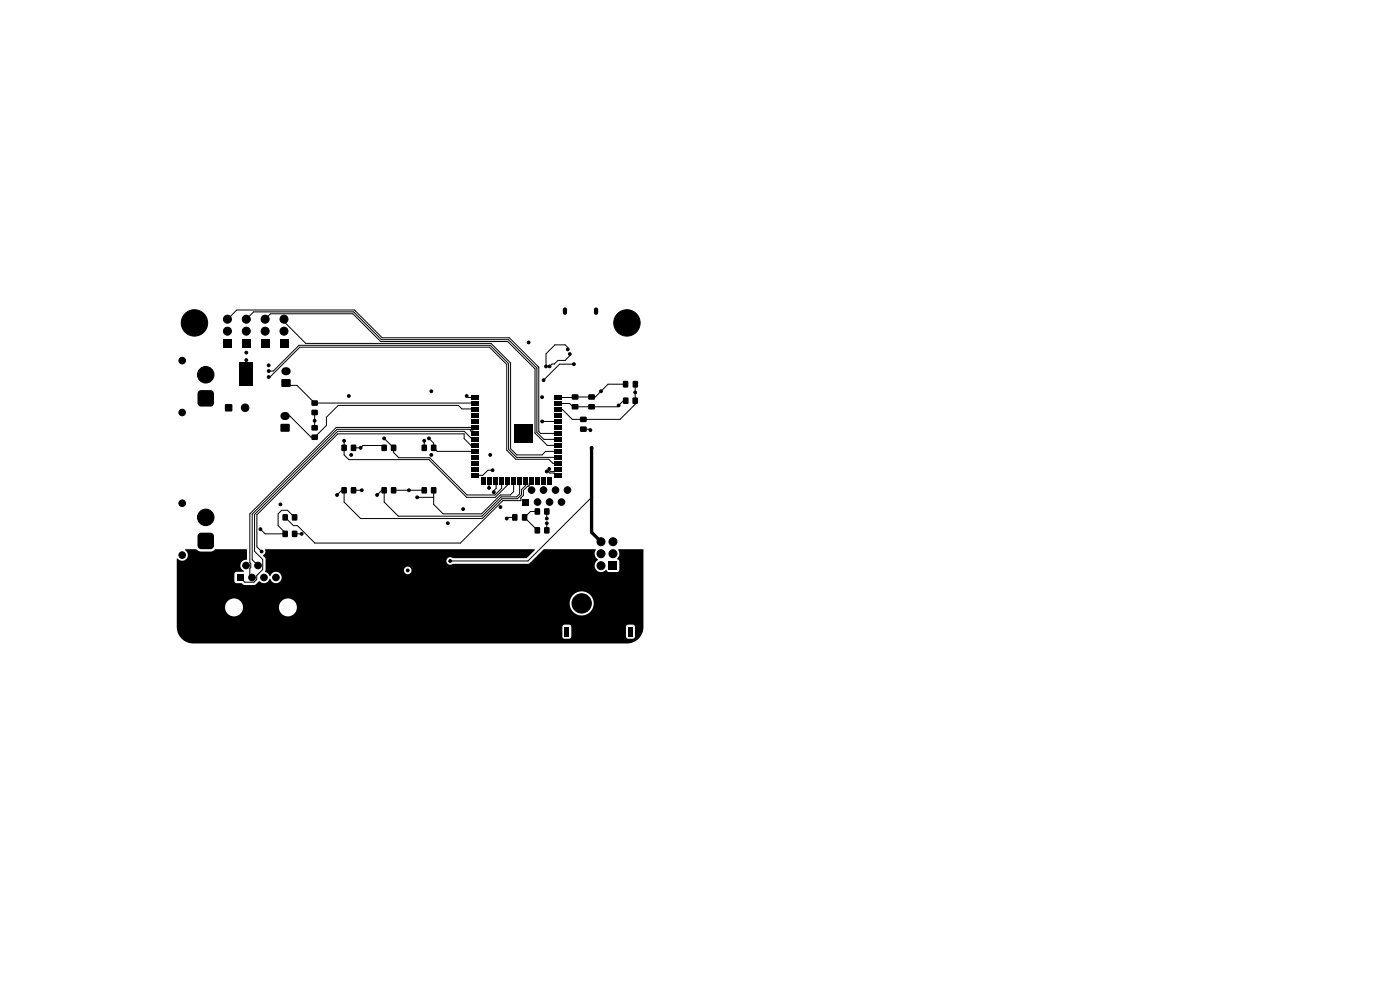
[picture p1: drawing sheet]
<svg xmlns="http://www.w3.org/2000/svg" width="297mm" height="210mm" viewBox="0 0 297 210" stroke-linecap="round" stroke-linejoin="round" font-family="sans-serif">
<g fill="#000">
<path d="M47.4 71.9h1.7v1.7h-1.7zM51.4 71.9h1.7v1.7h-1.7zM50.8 76.9h2.9v4.9h-2.9zM55.4 71.9h1.7v1.7h-1.7zM59.4 71.9h1.7v1.7h-1.7zM42.2 82.9l.5-.1h1.9l.6 .2 .2 .5v2l-.3 .6-.5 .2h-1.9l-.6-.3-.2-.5v-2zM47.8 85.8h1.4v1.4h-1.4zM59.5 90h1.9v1.5h-1.9zM59.7 80.5h1.9v1.5h-1.9zM66.1 92.2h1.3v1.1h-1.3zM66.1 90.2h1.3v1.1h-1.3zM66.1 85h1.3v1h-1.3z"/>
<path d="M66.1 87h1.3v1h-1.3zM72.5 94.4h1v1.2h-1zM74.5 94.4h1v1.2h-1zM81 94.4h1v1.2h-1zM83 94.4h1v1.2h-1zM89.5 94.4h1v1.2h-1zM91.5 94.4h1v1.2h-1zM100.1 99.1h1.5v.9h-1.5zM100.1 97.8h1.5v.9h-1.5zM100.1 96.6h1.5v.9h-1.5zM100.1 95.3h1.5v.9h-1.5zM100.1 94h1.5v.9h-1.5z"/>
<path d="M100.1 92.8h1.5v.9h-1.5zM100.1 91.5h1.5v.9h-1.5zM100.1 90.2h1.5v.9h-1.5zM100.1 89h1.5v.9h-1.5zM100.1 87.7h1.5v.9h-1.5zM100.1 86.4h1.5v.9h-1.5zM100.1 85.1h1.5v.9h-1.5zM100.1 83.9h1.5v.9h-1.5zM109.1 90.1h4v3.9h-4zM117.6 83.9h1.5v.9h-1.5zM117.6 85.1h1.5v.9h-1.5zM117.6 86.4h1.5v.9h-1.5z"/>
<path d="M117.6 87.7h1.5v.9h-1.5zM117.6 89h1.5v.9h-1.5zM117.6 90.2h1.5v.9h-1.5zM117.6 91.5h1.5v.9h-1.5zM117.6 92.8h1.5v.9h-1.5zM117.6 94h1.5v.9h-1.5zM117.6 95.3h1.5v.9h-1.5zM117.6 96.6h1.5v.9h-1.5zM117.6 97.8h1.5v.9h-1.5zM117.6 99.1h1.5v.9h-1.5zM121.3 85.8h1.4v1h-1.4zM121.3 83.7h1.4v1h-1.4z"/>
<path d="M123.1 90.5h1.3v1.1h-1.3zM123.1 88.4h1.3v1.1h-1.3zM124.8 85.8h1.4v1h-1.4zM124.8 83.7h1.4v1h-1.4zM132.2 84.4h1.1v1.2h-1.1zM132.2 80.8h1v1.4h-1zM134.2 84.4h1.1v1.2h-1.1zM134.3 80.8h1v1.4h-1zM39.3 116.5h2.3l.9 .5h2.2l1-.5h6.6l.1 .1v2.1a1.29 1.29 0 0 0-1.4 1 1.29 1.29 0 0 0 .8 1.5l-1.9 .2-.2 .3v1.6l.2 .3 .3 .1h1.1l.5 .4h2.2l1-.8a1.34 1.34 0 0 0 2.3-.5 1.24 1.24 0 0 0 1.9 .7 1.24 1.24 0 0 0-.2-2.1l-.2-.1a1.34 1.34 0 0 0-1.5 .9h-.1a1.35 1.35 0 0 0-1-.9l.1-.4h29.4v.2a.8 .8 0 0 0 1.2 .6 .8 .8 0 0 0 0-1.4 .8 .8 0 0 0-1.2 .6h-29.4v-2.3l-.5-.7a1.11 1.11 0 0 0 .5-1.4h57.1l.1 .1-1.8 1.8h-15.6a.82 .82 0 0 0-1.2 0 .82 .82 0 0 0 0 1.2 .82 .82 0 0 0 1.2 0h16l.3-.1 3-3 11 .1a1.55 1.55 0 0 0 .5 2.1 1.41 1.41 0 0 0-.4 2.2 1.41 1.41 0 0 0 2.1 0l.5 .4 1.8 .1 .3-.2 .2-.3v-1.8l-.4-.6a1.49 1.49 0 0 0 .1-1.9h5.4v16.4a3.5 3.5 0 0 1-3.5 3.5h-92a3.5 3.5 0 0 1-3.5-3.5h81.8v2.1l.5 .4h1l.3-.3 .1-2.2h11.6v2l.1 .4 .4 .1h1l.4-.5v-2.1l-.5-.4h-1l-.4 .5h-11.6l-.1-.4-.4-.1h-1l-.4 .5h-81.8v-4.3h10.2a1.9 1.9 0 0 0 2 2.1 1.9 1.9 0 0 0 1.9-2.1h7.6v.3a1.9 1.9 0 0 0 2.5 1.7 1.9 1.9 0 0 0 1-2.8h58.1v.2a2.55 2.55 0 0 0 3.9 2.1 2.55 2.55 0 0 0 0-4.4 2.55 2.55 0 0 0-3.9 2.1l-58.1-.1a1.9 1.9 0 0 0-2.1-.8 1.9 1.9 0 0 0-1.4 1.7h-7.6l-.1-.2a1.9 1.9 0 0 0-2-1.6 1.9 1.9 0 0 0-1.8 1.8h-10.2l.1-10.2a1.28 1.28 0 0 0 1.9 0 1.28 1.28 0 0 0-.3-1.9zM42.2 113.2l.5-.2h1.9l.6 .3 .2 .5v1.9l-.3 .6-.5 .2h-1.9l-.6-.3-.2-.5v-1.9zM60 112.6h1v1.3h-1zM60 109.1h1v1.3h-1z"/>
<path d="M62 112.6h1v1.3h-1zM62 109.1h1v1.3h-1zM72.5 103.4h1v1.2h-1zM74.5 103.4h1v1.2h-1zM81 103.4h1v1.2h-1zM83 103.4h1v1.2h-1zM89.5 103.4h1v1.2h-1zM91.5 103.4h1v1.2h-1zM100.1 100.4h1.5v.9h-1.5zM102.2 101.3h.9v1.5h-.9zM103.4 101.3h.9v1.5h-.9zM104.7 101.3h.9v1.5h-.9z"/>
<path d="M106 101.3h.9v1.5h-.9zM107.2 101.3h.9v1.5h-.9zM108.5 101.3h.9v1.5h-.9zM108.7 109.1h1v1.3h-1zM109.8 101.3h.9v1.5h-.9zM110.8 109.1h1v1.3h-1zM110.8 105.8h1.4v1.4h-1.4zM111.1 101.3h.9v1.5h-.9zM112.3 101.3h.9v1.5h-.9zM113.5 107.9h1v1.2h-1zM113.6 101.3h.9v1.5h-.9zM113.5 111.9h1v1.2h-1z"/>
<path d="M114.9 101.3h.9v1.5h-.9zM115.5 107.9h1v1.2h-1zM116.1 101.3h.9v1.5h-.9zM115.5 111.9h1v1.2h-1zM117.6 100.4h1.5v.9h-1.5zM129.2 119.2h1.7v1.7h-1.7zM50.2 121.8h1.4v1.4h-1.4zM119.8 133h.9v2h-.9zM128.9 126.3l.5-.3h2.2a1.03 1.03 0 0 1 1 1v2a1.03 1.03 0 0 1-1 1.1h-2a1.03 1.03 0 0 1-1.1-1.1l.1-2.2zM133.3 133h.9v2h-.9z"/>
</g>
<g fill="#000" stroke="#000" stroke-width=".21">
<circle cx="38.6" cy="76.5" r=".7"/>
<circle cx="41.2" cy="68.5" r="2.8"/>
<circle cx="41.2" cy="68.5" r="1.8"/>
<circle cx="43.7" cy="79.5" r="1.75"/>
<circle cx="48.2" cy="70.2" r=".85"/>
<circle cx="48.2" cy="67.7" r=".85"/>
<circle cx="52.2" cy="70.2" r=".85"/>
<circle cx="52.2" cy="67.7" r=".85"/>
<circle cx="52.3" cy="76.4" r=".3"/>
<circle cx="52.3" cy="74.8" r=".3"/>
<circle cx="56.2" cy="67.7" r=".85"/>
<circle cx="56.2" cy="70.2" r=".85"/>
<circle cx="57" cy="78.7" r=".3"/>
<circle cx="57" cy="80" r=".3"/>
<circle cx="57" cy="77.5" r=".3"/>
<circle cx="60.2" cy="70.2" r=".85"/>
<circle cx="60.2" cy="67.7" r=".85"/>
<circle cx="112.1" cy="72.6" r=".3"/>
<circle cx="115.8" cy="77.7" r=".3"/>
<circle cx="116.6" cy="77.7" r=".3"/>
<circle cx="120.4" cy="74.1" r=".3"/>
<circle cx="120.9" cy="75.1" r=".3"/>
<circle cx="121.8" cy="77.3" r=".3"/>
<circle cx="133" cy="68.5" r="2.8"/>
<circle cx="133" cy="68.5" r="1.8"/>
<circle cx="38.6" cy="87.5" r=".7"/>
<circle cx="52" cy="86.5" r=".8"/>
<circle cx="66.7" cy="89.3" r=".3"/>
<circle cx="73" cy="93.5" r=".3"/>
<circle cx="74" cy="84" r=".3"/>
<circle cx="74.5" cy="96.5" r=".3"/>
<circle cx="76.5" cy="95" r=".3"/>
<circle cx="81.5" cy="93" r=".3"/>
<circle cx="90" cy="93.5" r=".3"/>
<circle cx="91" cy="93" r=".3"/>
<circle cx="91.5" cy="96.5" r=".3"/>
<circle cx="91.5" cy="83" r=".3"/>
<circle cx="99" cy="84" r=".3"/>
<circle cx="104" cy="96.5" r=".3"/>
<circle cx="104.5" cy="99.8" r=".3"/>
<circle cx="115" cy="84.3" r=".3"/>
<circle cx="115" cy="89.4" r=".3"/>
<circle cx="115.3" cy="80.6" r=".3"/>
<circle cx="116.5" cy="99.5" r=".3"/>
<circle cx="125.2" cy="91.3" r=".3"/>
<circle cx="125.5" cy="95" r=".3"/>
<circle cx="127.5" cy="83" r=".3"/>
<circle cx="131.2" cy="86" r=".3"/>
<circle cx="134.8" cy="83.3" r=".3"/>
<circle cx="38.6" cy="106.7" r=".7"/>
<circle cx="38.6" cy="117.7" r=".7"/>
<circle cx="43.6" cy="109.7" r="1.75"/>
<circle cx="52.2" cy="120" r=".7"/>
<circle cx="54.7" cy="120" r=".7"/>
<circle cx="55.3" cy="112.2" r=".3"/>
<circle cx="55.5" cy="117" r=".3"/>
<circle cx="57.3" cy="120" r=".7"/>
<circle cx="59.5" cy="107" r=".3"/>
<circle cx="59.8" cy="120" r=".7"/>
<circle cx="64" cy="113.2" r=".3"/>
<circle cx="71.5" cy="105" r=".3"/>
<circle cx="76.7" cy="104" r=".3"/>
<circle cx="80" cy="105" r=".3"/>
<circle cx="86.7" cy="104" r=".3"/>
<circle cx="88.5" cy="105.5" r=".3"/>
<circle cx="95" cy="111" r=".3"/>
<circle cx="95.5" cy="119" r=".3"/>
<circle cx="98.3" cy="108" r=".3"/>
<circle cx="103.7" cy="103.5" r=".3"/>
<circle cx="104.7" cy="104.4" r=".3"/>
<circle cx="106.2" cy="107.6" r=".3"/>
<circle cx="107.5" cy="110" r=".3"/>
<circle cx="112.8" cy="104" r=".7"/>
<circle cx="114" cy="106.5" r=".7"/>
<circle cx="115.3" cy="104" r=".7"/>
<circle cx="116" cy="100" r=".3"/>
<circle cx="116" cy="111" r=".3"/>
<circle cx="116" cy="110" r=".3"/>
<circle cx="116.6" cy="106.5" r=".7"/>
<circle cx="117.8" cy="104" r=".7"/>
<circle cx="119.1" cy="106.5" r=".7"/>
<circle cx="120.4" cy="104" r=".7"/>
<circle cx="127.5" cy="120" r=".85"/>
<circle cx="127.5" cy="117.5" r=".85"/>
<circle cx="127.5" cy="114.9" r=".85"/>
<circle cx="130" cy="117.5" r=".85"/>
<circle cx="130" cy="114.9" r=".85"/>
<circle cx="41" cy="133" r="2.8"/>
<circle cx="41" cy="133" r="1.8"/>
<circle cx="53.5" cy="122.5" r=".7"/>
<circle cx="56" cy="122.5" r=".7"/>
<circle cx="58.5" cy="122.5" r=".7"/>
<circle cx="86.5" cy="121" r=".3"/>
<circle cx="94" cy="121" r=".3"/>
<circle cx="100" cy="124" r=".3"/>
<circle cx="123.4" cy="128" r="2.05"/>
</g>
<path d="M60.5 78.8h.3M60.3 88.3h.3" fill="none" stroke="#000" stroke-width="1.7"/>
<path d="M119.8 65.7v.7M126.4 65.7v.7" fill="none" stroke="#000" stroke-width=".9"/>
<g fill="none" stroke="#000" stroke-width=".21">
<path d="M48.2 67.7l2-1.9h25l5.9 5.9h27l6.2 6.2v13.7l.4 .3h3.6M52.2 67.7l1.6-1.5h21.2l5.9 5.9h27l6 6v13.6l1.5 1.5h2.9M56.3 67.7l1.1-1.1h17.5l5.8 5.9h27l5.8 5.8v13.6l2.6 2.6h2.2M57 80h.3l6.3-6.3h40.2l3.7 3.6v18.2l1.9 1.9h7l.9 .9h1M57 78.7h1l5.4-5.4h40.6l3.9 3.9v18.1l1.7 1.7h8.7M60.2 67.7v.5l4.7 4.7h39.3l4.1 4.1v18.2l1.3 1.3h5.4l.8-.7h2.5M114.1 77.8h.1M120.4 74.1v-.4l-.5-.5h-2.2l-1.9 1.8v2.7M120.9 75.1v.3l-1 1.1h-1.5l-.8 .7h-.5l-.5 .5M121.7 77.3h-3l-3.4 3.3M60.5 81.8h2.5l3.7 3.7 34.1 .1M66.7 87.5v3.3"/>
<path d="M73 93.5v3l1 1h17l8 8h6.1l2.6-2.6v-.8M75 95h1.5l.5-.5h4l.5 .5M81.5 93l2 2v1l1 1.1h6.7l7.9 7.9h5.9l1.4-1.4v-1.5M90 93.5v1.5M91 93l1 1v1l.7 .8h8.1M99 84l.3 .3h1.5M100.8 91.9l-.5-.5h-.5v-.3h-28.3l-18 18v9.6l1.2 1.3M100.8 93.2h-.6l-1.7-1.7h-26.9l-17.6 17.6v7.9l1.7 1.7v2.1l-1.2 1.3v.8l-.6 .6h-2l-1-1M100.8 94.5h-.9l-1.4-1.5v-1h-26.8l-17.2 17.2v6.8l1 1M100.8 90.7h-29.5l-18.3 18.3v10.4l.2 .1v.9l-.2 .2v1.4l.5 .5M100.8 86.9l-2.8-.1-.7-.8h-25.6l-2.5 2.5v1.8l-2.5 2.5h-.7l-4.5-4.5h-1M104.5 99.8h-1l-1.1 1h-1.6"/>
<path d="M115 89.4h3.3M116.5 99.5v.3l.3 .2h.8l.5-.4h.2M123.7 91h1.3l.2 .3M132.7 81.5h-3.7l-2.7 2.7-8 .1M132.8 85h-.6l-1.2 1.3h-9.5l-.7-.7h-2.5M134.7 81.5v4.3l-3.2 3.2h-10.1l-2.1-2.1h-1M134.8 81.5h-.1M62.5 109.8l-1.5-1.5h-1.3l-.7 .7v2.5l1.5 1.5v.3h-4.2l-1.1-1M62.5 113.3h1.5M75 104h1.7M83.5 104h6.5M88.5 105.5h3.5"/>
<path d="M103.9 102.1l-.2 .1v1.3M105.2 102.1v1.5l-.5 .5v.3M109 102.1v2.2l-.8 .7h-2l-4 4h-8.2l-2-2v-3M109.2 109.8h-1.4l-.3 .2M110.2 102.1v2.7l-.6 .6h-3.3l-4.1 4.1h-17.7l-3-3v-2.5h-.5l-1 1M110.5 105.6h.1M110.5 105.6v.6h-3.8l-9 9h-30.9l-3.7-3.7h-.9l-1.7-1.7M111.5 102.1v.9l-.9 .9v1l-.8 .9h-3.3l-4.2 4.2h-25.8l-3.5-3.5v-2.5h-.5l-1 1M112.8 102.1l-.5 .5v.5h-.4l-.9 .9v1.1l-.5 .5M114 108.5h-1.5l-1.2 1.3 2.7 2.7M116 100h.3l.3 .3h1l.5 .5h.2M116 108.5v1.5"/>
<path d="M116 111v1.5M125.5 105.5l-13.5 13.5h-16.5"/>
</g>
<path d="M125.5 95v17.9l2 2" fill="none" stroke="#000" stroke-width=".7"/>
</svg>
